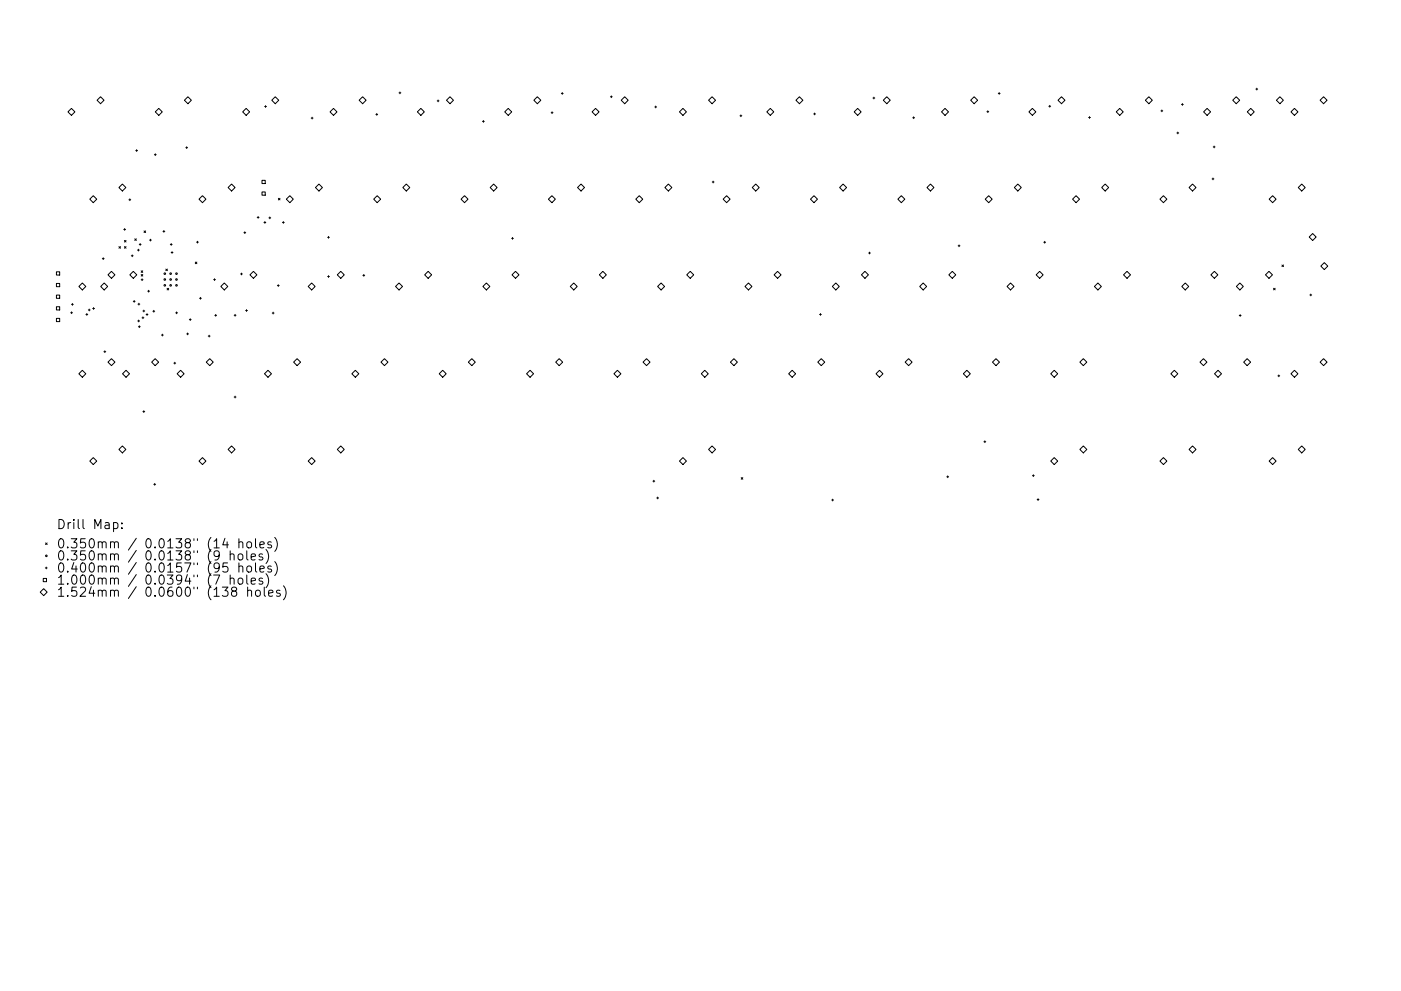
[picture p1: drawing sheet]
<svg xmlns="http://www.w3.org/2000/svg" width="297mm" height="210mm" viewBox="0 0 297 210" stroke-linecap="round" stroke-linejoin="round" font-family="sans-serif">
<defs><g id="words">
<g font-size="2.7">
<text x="11.9" y="112.8">Drill</text>
<text x="19.7" y="112.8">Map:</text>
<text x="11.9" y="116.9">0.350mm</text>
<text x="11.9" y="119.5">0.350mm</text>
<text x="30.9" y="116.9">0.0138&quot;</text>
<text x="30.9" y="119.5">0.0138&quot;</text>
<text x="44.2" y="116.9">(14</text>
<text x="44.2" y="119.5">(9</text>
<text x="49" y="119.5">holes)</text>
<text x="50.9" y="116.9">holes)</text>
<text x="11.9" y="122.1">0.400mm</text>
<text x="11.9" y="124.6">1.000mm</text>
<text x="30.9" y="122.1">0.0157&quot;</text>
<text x="30.9" y="124.6">0.0394&quot;</text>
<text x="44.2" y="122.1">(95</text>
<text x="44.2" y="124.6">(7</text>
<text x="49" y="124.6">holes)</text>
<text x="50.9" y="122.1">holes)</text>
<text x="11.9" y="127.2">1.524mm</text>
<text x="30.9" y="127.2">0.0600&quot;</text>
<text x="44.2" y="127.2">(138</text>
<text x="52.7" y="127.2">holes)</text>
</g>
</g></defs>
<g fill="none" stroke="#000" stroke-width=".21">
<path d="M84.6 19.7h.4M84.8 19.5v.4M119 19.8h.4M119.2 19.6v.4M211.7 19.8h.3M211.8 19.6v.4M266.3 18.9h.4M266.5 18.7v.4M14.4 23.7l.7-.7 .8 .7-.8 .8zM21.3 20.5l.8 .8-.8 .7-.7-.7zM25.2 39.8l.7-.8 .8 .8-.8 .7zM28.8 31.9h.4"/>
<path d="M29 31.8v.3M32.7 32.8h.4M32.9 32.6v.4M33.7 23l.7 .7-.7 .8-.8-.8zM39.4 31.3h.4M39.6 31.1v.4M39.8 20.5l.8 .8-.8 .7-.7-.7zM48.4 39.8l.7-.8 .7 .8-.7 .7zM51.4 23.7l.8-.7 .7 .7-.7 .8zM55.5 38.3h.7v.6h-.7zM56.1 22.6h.4M56.3 22.4v.4"/>
<path d="M57.6 21.3l.8-.8 .7 .8-.7 .7zM66 25.1h.4M66.2 24.9v.3M66.9 39.8l.7-.8 .8 .8-.8 .7zM70 23.7l.7-.7 .7 .7-.7 .8zM76.1 21.3l.8-.8 .7 .8-.7 .7zM79.7 24.3h.4M79.9 24.1v.4M85.4 39.8l.7-.8 .8 .8-.8 .7zM88.5 23.7l.7-.7 .8 .7-.8 .8zM92.7 21.4h.4M92.9 21.2v.4"/>
<path d="M94.7 21.3l.7-.8 .7 .8-.7 .7zM102.3 25.8h.4M102.5 25.6v.4M104.7 39l.7 .8-.7 .7-.8-.7zM107 23.7l.8-.7 .7 .7-.7 .8zM113.2 21.3l.7-.8 .8 .8-.8 .7zM116.9 23.9h.3M117 23.7v.4M123.2 39l.7 .8-.7 .7-.8-.7zM125.5 23.7l.8-.7 .7 .7-.7 .8zM129.4 20.5h.4M129.6 20.3v.4"/>
<path d="M131.7 21.3l.7-.8 .8 .8-.8 .7zM138.8 22.7h.4M139 22.5v.4M141 39.8l.7-.8 .8 .8-.8 .7zM144.1 23.7l.7-.7 .7 .7-.7 .8zM150.2 21.3l.8-.8 .7 .8-.7 .7zM151 38.6h.4M151.2 38.4v.4M156.9 24.6h.4M157.1 24.4v.4M159.5 39.8l.7-.8 .8 .8-.8 .7zM162.6 23.7l.7-.7 .8 .7-.8 .8z"/>
<path d="M168.8 21.3l.7-.8 .7 .8-.7 .7zM172.5 24.2h.4M172.7 24v.4M178 39.8l.8-.8 .7 .8-.7 .7zM181.1 23.7l.7-.7 .8 .7-.8 .8zM185.1 20.8h.4M185.3 20.6v.4M187.3 21.3l.7-.8 .8 .8-.8 .7zM193.5 25h.4M193.7 24.8v.4M196.5 39.8l.8-.8 .7 .8-.7 .7zM200.4 23l.7 .7-.7 .8-.8-.8z"/>
<path d="M206.5 20.5l.8 .8-.8 .7-.7-.7zM209.2 23.7h.4M209.4 23.5v.4M215.1 39.8l.7-.8 .7 .8-.7 .7zM218.1 23.7l.8-.7 .7 .7-.7 .8zM222.4 22.5h.4M222.6 22.4v.3M225.1 20.5l.7 .8-.7 .7-.8-.7zM230.8 24.9h.4M231 24.7v.4M233.6 39.8l.7-.8 .8 .8-.8 .7zM236.7 23.7l.7-.7 .7 .7-.7 .8z"/>
<path d="M242.8 21.3l.8-.8 .7 .8-.7 .7zM246.1 23.5h.4M246.3 23.3v.4M249.5 28.2h.4M249.7 28v.4M250.5 22.2h.4M250.7 22v.4M252.1 39.8l.7-.8 .8 .8-.8 .7zM255.2 23.7l.7-.7 .8 .7-.8 .8zM257 38h.4M257.2 37.8v.4M257.2 31.2h.4"/>
<path d="M257.4 31v.4M261.4 21.3l.7-.8 .7 .8-.7 .7zM264.4 23.7l.8-.7 .7 .7-.7 .8zM270.6 21.3l.8-.8 .7 .8-.7 .7zM274.4 23l.8 .7-.8 .8-.7-.8zM275.3 39.8l.7-.8 .7 .8-.7 .7zM279.9 21.3l.7-.8 .8 .8-.8 .7zM12 57.7h.7v.7h-.7zM19.8 41.5l.7 .8-.7 .7-.8-.7zM21.7 54.9h.4M21.9 54.7v.4M22.9 58.3l.7-.7 .8 .7-.8 .8z"/>
<path d="M25.2 52.3l.4 .4M25.6 52.3l-.4 .4M26.2 48.7h.4M26.4 51l.3 .4M26.4 52.3l.3 .4M26.4 48.5v.4M26.7 51l-.3 .4M26.7 52.3l-.3 .4M27.3 42.4h.4M27.5 58.3l.8-.7 .7 .7-.7 .8zM27.5 42.2v.4M27.8 54.3h.4"/>
<path d="M28 54.1v.4M28.6 50.7l.3 .3M28.9 50.7l-.3 .3M29.1 53.1h.4M29.3 52.9v.4M29.5 51.9h.4M29.7 51.7v.4M29.9 57.5l.4 .3M29.9 59.3h.4M29.9 58.2l.4 .4M30.1 59.2v.3M30.3 57.5l-.4 .3"/>
<path d="M30.3 58.2l-.4 .4M30.5 49l.4 .3M30.9 49l-.4 .3M31.7 50.9h.4M31.9 50.7v.4M34.6 49.1h.3M34.7 48.9v.4M35.2 57.1l.3 .3M35.5 57.1l-.3 .3M36.1 51.9h.4M36.3 53.6h.4M36.3 51.7v.4"/>
<path d="M36.5 53.4v.4M41.4 55.6l.3 .3M41.7 51.4h.4M41.7 55.6l-.3 .3M41.9 51.2v.4M42.9 41.5l.8 .8-.8 .7-.7-.7zM45.3 59.3h.4M45.5 59.1v.4M51 58.1h.4M51.2 57.9v.4M51.7 49.4h.4M51.9 49.2v.4"/>
<path d="M53 58.3l.7-.7 .8 .7-.8 .8zM54.5 46.1h.4M54.7 45.9v.4M55.5 40.7h.7v.7h-.7zM56 47.2h.4M56.2 47v.4M57 46.2h.4M57.2 46v.4M59 42.1l.4 .3M59.4 42.1l-.4 .3M59.9 47.2h.4M60.1 47v.4"/>
<path d="M61.4 41.5l.8 .8-.8 .7-.7-.7zM69.5 50.4h.3M69.5 58.7h.3M69.6 50.2v.4M69.7 58.5v.4M71.5 58.3l.8-.7 .7 .7-.7 .8zM76.9 58.4h.4M77.1 58.2v.4M80 41.5l.7 .8-.7 .7-.8-.7zM90 58.3l.8-.7 .7 .7-.7 .8zM98.5 41.5l.7 .8-.7 .7-.7-.7zM108.5 50.6h.4"/>
<path d="M108.6 58.3l.7-.7 .7 .7-.7 .8zM108.7 50.4v.4M117 41.5l.8 .8-.8 .7-.7-.7zM127.1 58.3l.7-.7 .8 .7-.8 .8zM135.5 41.5l.8 .8-.8 .7-.7-.7zM145.6 58.3l.7-.7 .8 .7-.8 .8zM153.3 42.3l.8-.8 .7 .8-.7 .7zM164.1 58.3l.8-.7 .7 .7-.7 .8zM171.8 42.3l.8-.8 .7 .8-.7 .7zM182.6 58.3l.8-.7 .7 .7-.7 .8zM184.2 53.7h.3M184.4 53.5v.4"/>
<path d="M191.1 41.5l.7 .8-.7 .7-.7-.7zM201.2 58.3l.7-.7 .7 .7-.7 .8zM203.1 52.2h.4M203.3 52v.3M209.6 41.5l.8 .8-.8 .7-.7-.7zM219.7 58.3l.7-.7 .8 .7-.8 .8zM221.3 51.4h.4M221.5 51.2v.4M227.4 42.3l.7-.8 .8 .8-.8 .7zM238.2 58.3l.7-.7 .8 .7-.8 .8zM245.9 42.3l.8-.8 .7 .8-.7 .7zM256.7 58.3l.8-.7 .7 .7-.7 .8z"/>
<path d="M269 57.6l.8 .7-.8 .8-.7-.8zM269.8 41.5l.8 .8-.8 .7-.7-.7zM271.8 56.2l.3 .4M272.1 56.2l-.3 .4M278.3 49.5l.7 .8-.7 .7-.7-.7zM280 56.5l.8-.8 .7 .8-.7 .7zM12 60.1h.7v.7h-.7zM12 62.6h.7v.7h-.7zM12 65.1h.7v.7h-.7zM12 67.5h.7v.7h-.7zM15 66.3h.4M15.2 64.6h.3"/>
<path d="M15.2 66.2v.3M15.4 64.4v.4M17.5 60l.7 .8-.7 .7-.8-.7zM17.5 78.6l.7 .7-.7 .7-.8-.7zM18.2 66.7h.4M18.4 66.5v.4M18.7 65.8h.4M18.9 65.6v.4M19.6 65.5h.4M19.8 65.3v.3M22 74.6h.4M22.1 60l.7 .8-.7 .7-.8-.7z"/>
<path d="M22.2 74.4v.4M23.6 76.1l.8 .7-.8 .8-.7-.8zM26 79.3l.7-.7 .8 .7-.8 .7zM28.3 63.9h.3M28.4 63.7v.4M29.2 68.1h.4M29.3 64.5h.3M29.3 69.3h.4M29.4 67.9v.4M29.4 64.3v.4M29.5 69.1v.4M30.1 67.4h.4"/>
<path d="M30.3 66h.4M30.3 67.2v.4M30.5 65.8v.4M31 66.7h.4M31.2 66.5v.4M31.3 61.8h.4M31.5 61.6v.4M32.2 76.8l.7-.7 .7 .7-.7 .8zM32.4 66h.4M32.6 65.8v.4M34.2 71.1h.4M34.4 70.9v.4"/>
<path d="M35.4 61.2l.4 .3M35.8 61.2l-.4 .3M36.9 77h.3M37.1 76.9v.3M37.2 66.4h.4M37.4 66.2v.4M38.3 78.6l.7 .7-.7 .7-.7-.7zM39.6 70.8h.4M39.8 70.7v.3M40.1 67.8h.4M40.3 67.6v.4M42.3 63.3h.4"/>
<path d="M42.5 63.1v.4M43.7 76.8l.8-.7 .7 .7-.7 .8zM44.2 71.3h.3M44.3 71.1v.4M45.5 66.9h.4M45.7 66.7v.4M46.8 60.8l.8-.8 .7 .8-.7 .7zM49.6 66.9h.4M49.8 66.7v.4M52.1 65.9h.4M52.3 65.7v.4M56.8 78.6l.8 .7-.8 .7-.7-.7z"/>
<path d="M57.7 66.4h.4M57.9 66.2v.4M58.8 60.6h.4M59 60.4v.4M63 76.1l.7 .7-.7 .8-.7-.8zM65.3 60.8l.8-.8 .7 .8-.7 .7zM75.3 78.6l.8 .7-.8 .7-.7-.7zM81.5 76.1l.8 .7-.8 .8-.7-.8zM83.9 60.8l.7-.8 .7 .8-.7 .7zM93.1 79.3l.8-.7 .7 .7-.7 .7zM99.3 76.8l.7-.7 .8 .7-.8 .8zM102.4 60.8l.7-.8 .8 .8-.8 .7z"/>
<path d="M112.4 78.6l.7 .7-.7 .7-.8-.7zM117.8 76.8l.8-.7 .7 .7-.7 .8zM120.9 60.8l.7-.8 .8 .8-.8 .7zM130.9 78.6l.7 .7-.7 .7-.7-.7zM136.3 76.8l.8-.7 .7 .7-.7 .8zM139.4 60.8l.8-.8 .7 .8-.7 .7zM148.7 79.3l.7-.7 .8 .7-.8 .7zM154.9 76.8l.7-.7 .7 .7-.7 .8zM158.7 60l.7 .8-.7 .7-.8-.7zM167.2 79.3l.7-.7 .8 .7-.8 .7zM173.8 66.7h.3M174 66.5v.4"/>
<path d="M174.1 76.1l.8 .7-.8 .8-.7-.8zM177.2 60l.8 .8-.8 .7-.7-.7zM186.5 78.6l.7 .7-.7 .7-.8-.7zM191.9 76.8l.7-.7 .8 .7-.8 .8zM195.7 60l.8 .8-.8 .7-.7-.7zM205 78.6l.7 .7-.7 .7-.7-.7zM210.4 76.8l.8-.7 .7 .7-.7 .8zM214.3 60l.7 .8-.7 .7-.8-.7zM222.8 79.3l.7-.7 .8 .7-.8 .7zM228.9 76.8l.8-.7 .7 .7-.7 .8zM232 60.8l.8-.8 .7 .8-.7 .7zM248.2 79.3l.8-.7 .7 .7-.7 .7z"/>
<path d="M250.6 60.8l.7-.8 .7 .8-.7 .7zM255.2 76.1l.7 .7-.7 .8-.8-.8zM257.5 79.3l.7-.7 .8 .7-.8 .7zM262.1 60.8l.8-.8 .7 .8-.7 .7zM262.7 66.9h.4M262.9 66.7v.4M264.4 76.1l.8 .7-.8 .8-.7-.8zM270 61.2l.4 .3M270.4 61.2l-.4 .3M270.9 79.7h.4M271.1 79.5v.4M274.4 78.6l.8 .7-.8 .7-.7-.7z"/>
<path d="M277.7 62.6h.4M277.9 62.4v.4M279.9 76.8l.7-.7 .8 .7-.8 .8zM19.8 97.1l.7 .7-.7 .8-.8-.8zM25.2 95.4l.7-.8 .8 .8-.8 .7zM30.3 87.3h.4M30.5 87.1v.4M42.2 97.8l.7-.7 .8 .7-.8 .8zM49.1 94.6l.7 .8-.7 .7-.7-.7zM49.6 84.2h.4M49.8 84v.4M65.3 97.8l.8-.7 .7 .7-.7 .8z"/>
<path d="M72.3 94.6l.7 .8-.7 .7-.8-.7zM144.1 97.8l.7-.7 .7 .7-.7 .8zM151 94.6l.7 .8-.7 .7-.8-.7zM208.6 93.7h.4M208.8 93.5v.4M222.8 97.8l.7-.7 .8 .7-.8 .8zM229.7 94.6l.7 .8-.7 .7-.8-.7zM245.9 97.8l.8-.7 .7 .7-.7 .8zM252.8 94.6l.8 .8-.8 .7-.7-.7zM269.8 97.1l.8 .7-.8 .8-.7-.8zM275.3 95.4l.7-.8 .7 .8-.7 .7zM9.7 115.2l.3 .3"/>
<path d="M10 115.2l-.3 .3M17.6 110.2v1.7l.3 .3M23.4 115.1l.3-.2 .5 .1 .1 1.2M23.4 117.7l.3-.2 .5 .1 .1 1.2M24.3 115.2l.2-.3 .5 .1 .1 1.2M24.3 117.8l.2-.3 .5 .1 .1 1.2M28.9 114.2l-1.7 2.5M28.9 116.8l-1.7 2.5M28.9 119.3l-1.7 2.5M32.6 102.8h.4M32.8 102.6v.4M41.1 114.3v.4"/>
<path d="M41.1 116.9v.3M41.1 119.4v.4M41.9 114.3v.4M41.9 116.9v.3M41.9 119.4v.4M138.4 102.1h.4M138.6 101.9v.4M139.2 105.7h.4M139.4 105.5v.3M157.2 101.3l.3 .4M157.5 101.3l-.3 .4M176.3 106.1h.4"/>
<path d="M176.5 105.9v.4M200.7 101.2h.4M200.9 101v.4M218.9 100.9h.4M219.1 100.7v.4M219.9 106h.4M220.1 105.8v.4M9.2 122.7h.7v.7h-.7zM9.3 124.9l.7 .7-.7 .8-.8-.8zM9.6 120.5h.4M9.8 120.3v.4M23.4 120.3l.3-.2 .5 .1 .1 1.2"/>
<path d="M23.4 122.8l.3-.2 .5 .1 .1 1.2M23.4 125.4l.3-.2 .5 .1 .1 1.2M24.3 120.4l.2-.3 .5 .1 .1 1.2M24.3 122.9l.2-.3 .5 .1 .1 1.2M24.3 125.5l.2-.3 .5 .1 .1 1.2M28.9 121.9l-1.7 2.5M28.9 124.5l-1.7 2.5M41.1 122v.4M41.1 124.6v.3M41.9 122v.4M41.9 124.6v.3"/>
<circle cx="34.9" cy="58.1" r=".17"/>
<circle cx="34.9" cy="59.3" r=".17"/>
<circle cx="36.2" cy="58.1" r=".17"/>
<circle cx="36.2" cy="59.3" r=".17"/>
<circle cx="37.4" cy="58.1" r=".17"/>
<circle cx="37.4" cy="59.3" r=".17"/>
<circle cx="34.9" cy="60.5" r=".17"/>
<circle cx="36.2" cy="60.5" r=".17"/>
<circle cx="37.4" cy="60.5" r=".17"/>
<circle cx="9.8" cy="117.9" r=".17"/>
</g>
<use href="#words"/>
</svg>
